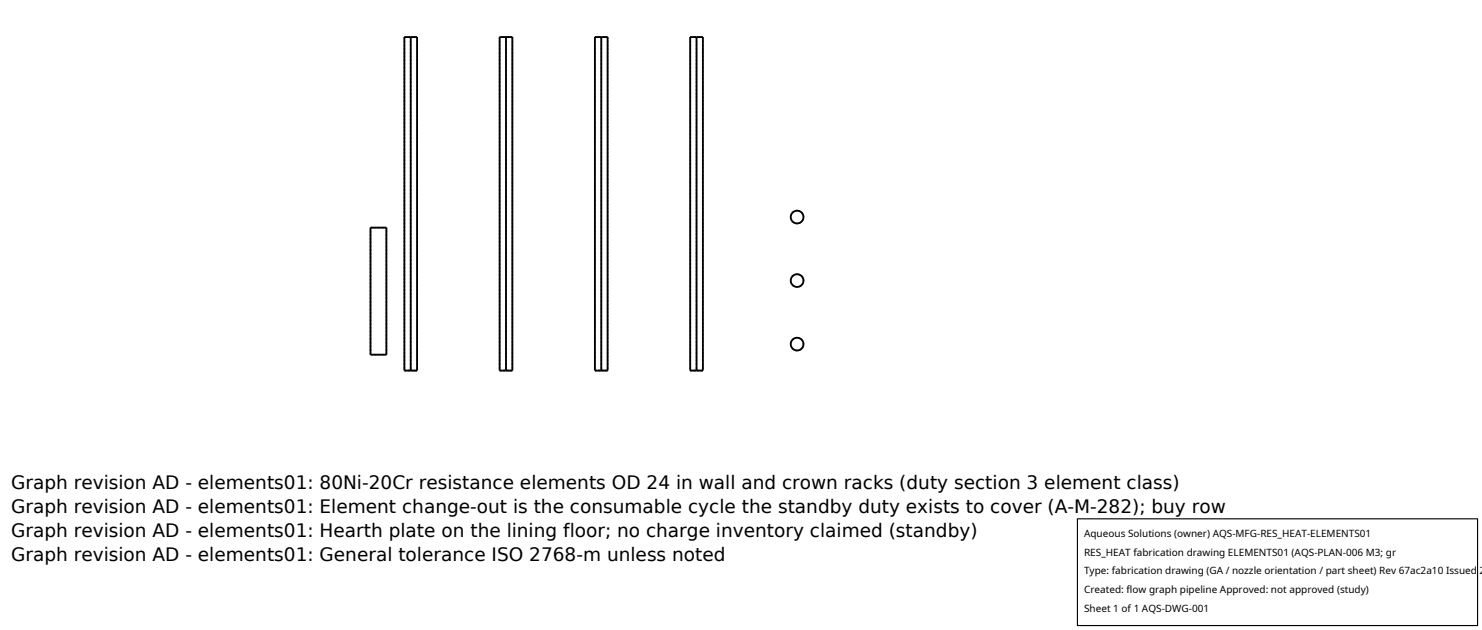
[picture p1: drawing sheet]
<svg xmlns="http://www.w3.org/2000/svg" width="212mm" height="90mm" viewBox="0 0 212 90" stroke-linecap="round" stroke-linejoin="round" font-family="sans-serif">
<defs><g id="words">
<g font-size="2.6">
<text x="1.6" y="69.8">Graph revision AD - elements01: 80Ni-20Cr resistance elements OD 24 in wall and crown racks (duty section 3 element class)</text>
<text x="1.6" y="73.3">Graph revision AD - elements01: Element change-out is the consumable cycle the standby duty exists to cover (A-M-282); buy row</text>
<text x="1.6" y="76.7">Graph revision AD - elements01: Hearth plate on the lining floor; no charge inventory claimed (standby)</text>
<text x="1.6" y="80.2">Graph revision AD - elements01: General tolerance ISO 2768-m unless noted</text>
</g>
<g font-size="1.4">
<text x="154.8" y="76.6">Aqueous Solutions (owner) AQS-MFG-RES_HEAT-ELEMENTS01</text>
<text x="154.8" y="79.3">RES_HEAT fabrication drawing ELEMENTS01 (AQS-PLAN-006 M3; gr</text>
<text x="154.8" y="82">Type: fabrication drawing (GA / nozzle orientation / part sheet) Rev 67ac2a10 Issued 2</text>
<text x="154.8" y="84.7">Created: flow graph pipeline Approved: not approved (study)</text>
<text x="154.8" y="87.4">Sheet 1 of 1 AQS-DWG-001</text>
</g>
</g></defs>
<g fill="none" stroke="#a0a0a0" stroke-width=".26" stroke-dasharray=".3 .3" stroke-linecap="butt">
<path d="M57.8 5.3h.9M57.8 5.3v47.6M58.7 5.3v47.6M58.7 5.3h.9M59.6 5.3h-1.8M59.6 5.3v47.6M71.4 5.3h.9M71.4 5.3v47.6M72.3 5.3v47.6M72.3 5.3h.9M73.2 5.3h-1.8M73.2 5.3v47.6"/>
<path d="M85 5.3h.9M85 5.3v47.6M85.9 5.3v47.6M85.9 5.3h.9M86.8 5.3h-1.8M86.8 5.3v47.6M98.6 5.3h.9M98.6 5.3v47.6M99.5 5.3v47.6M99.5 5.3h.9M100.4 5.3h-1.8M100.4 5.3v47.6"/>
<path d="M52.9 32.5h2.3M113.8 39.2l-.6 .2-.3 .6 .1 .4 .2 .3 .6 .3 .7-.3 .3-.6-.3-.7-.3-.2h-.4M113.8 30.1l-.6 .2-.3 .6 .1 .4 .2 .3 .3 .2 .3 .1 .7-.2 .3-.7-.3-.6-.3-.2-.4-.1M52.9 50.6h2.3M52.9 50.6v-18.1M55.2 50.6v-18.1M57.8 52.9h.9M58.7 52.9h.9M59.6 52.9h-1.8M71.4 52.9h.9M72.3 52.9h.9M73.2 52.9h-1.8"/>
<path d="M85 52.9h.9M85.9 52.9h.9M86.8 52.9h-1.8M98.6 52.9h.9M99.5 52.9h.9M100.4 52.9h-1.8M113.8 48.2l-.3 .1-.3 .2-.2 .3-.1 .4 .3 .6 .7 .2 .6-.2 .2-.3 .1-.4-.3-.6-.7-.3"/>
</g>
<g fill="none" stroke="#000" stroke-width=".26">
<path d="M57.8 5.3h1.8v47.6h-1.8zM58.7 5.3v47.6M71.4 5.3h1.8v47.6h-1.8zM72.3 5.3v47.6M85 5.3h1.8v47.6h-1.8zM85.9 5.3v47.6M98.6 5.3h1.8v47.6h-1.8zM99.5 5.3v47.6M52.9 32.5h2.3v18.1h-2.3z"/>
<circle cx="113.8" cy="31" r=".91"/>
<circle cx="113.8" cy="40.1" r=".91"/>
<circle cx="113.8" cy="49.1" r=".91"/>
</g>
<path d="M153.9 74.1h57.1v15.2h-57.1z" fill="#fff" stroke="#000" stroke-width=".16"/>
<use href="#words"/>
</svg>
